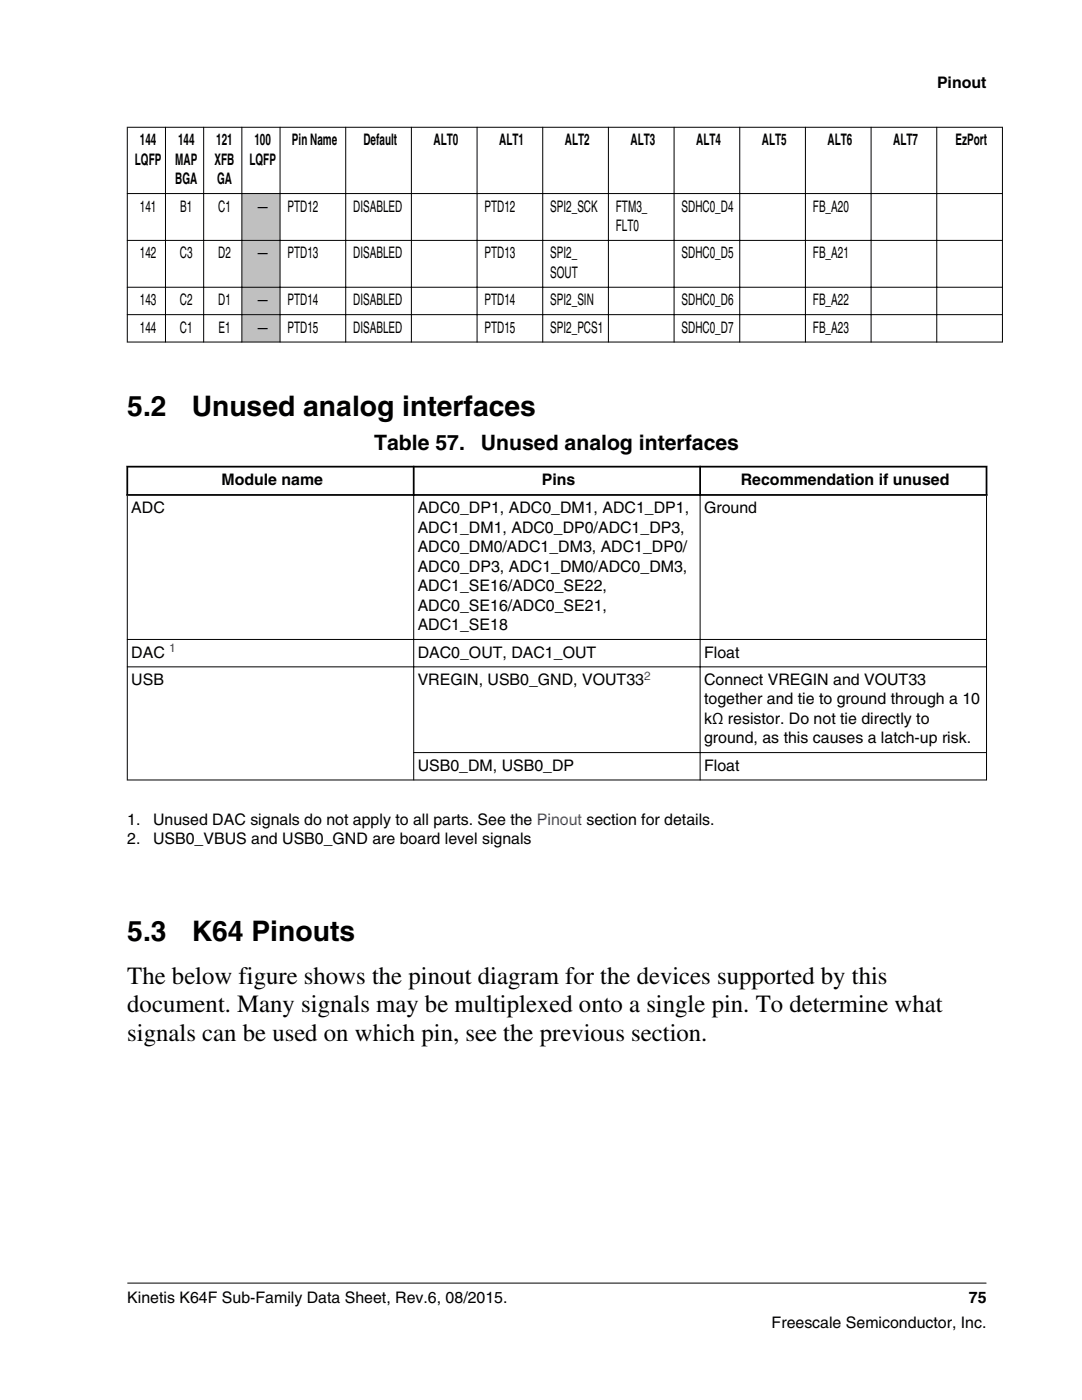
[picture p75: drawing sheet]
<svg xmlns="http://www.w3.org/2000/svg" width="216mm" height="279mm" viewBox="0 0 216 279" stroke-linecap="round" stroke-linejoin="round" font-family="sans-serif">
<defs><g id="words">
<g font-size="5.6">
<text x="25.4" y="83">5.2</text>
<text x="38.2" y="83">Unused analog interfaces</text>
<text x="25.4" y="187.8">5.3</text>
<text x="38.2" y="187.8">K64 Pinouts</text>
</g>
<g font-size="4.9">
<text x="25.4" y="196.4">The below figure shows the pinout diagram for the devices supported by this</text>
<text x="25.4" y="202.1">document. Many signals may be multiplexed onto a single pin. To determine what</text>
<text x="25.4" y="207.7">signals can be used on which pin, see the previous section.</text>
</g>
<g font-size="4.2">
<text x="74.7" y="89.9">Table 57.</text>
<text x="96" y="89.9">Unused analog interfaces</text>
</g>
<g font-size="3.2">
<text x="187" y="17.5">Pinout</text>
<text x="27.9" y="29">144</text>
<text x="35.5" y="29">144</text>
<text x="43.1" y="29">121</text>
<text x="50.8" y="29">100</text>
<text x="58.3" y="29">Pin Name</text>
<text x="72.5" y="29">Default</text>
<text x="86.5" y="29">ALT0</text>
<text x="99.6" y="29">ALT1</text>
<text x="112.7" y="29">ALT2</text>
<text x="125.8" y="29">ALT3</text>
<text x="138.9" y="29">ALT4</text>
<text x="152" y="29">ALT5</text>
<text x="165.1" y="29">ALT6</text>
<text x="178.2" y="29">ALT7</text>
<text x="190.7" y="29">EzPort</text>
<text x="26.9" y="32.9">LQFP</text>
<text x="35" y="32.9">MAP</text>
<text x="42.8" y="32.9">XFB</text>
<text x="49.8" y="32.9">LQFP</text>
<text x="35" y="36.8">BGA</text>
<text x="43.3" y="36.8">GA</text>
<text x="27.9" y="42.2">141</text>
<text x="36" y="42.2">B1</text>
<text x="43.5" y="42.2">C1</text>
<text x="51.4" y="42.2">—</text>
<text x="57.4" y="42.2">PTD12</text>
<text x="70.5" y="42.2">DISABLED</text>
<text x="96.7" y="42.2">PTD12</text>
<text x="109.8" y="42.2">SPI2_SCK</text>
<text x="122.9" y="42.2">FTM3_</text>
<text x="122.9" y="46.1">FLT0</text>
<text x="136" y="42.2">SDHC0_D4</text>
<text x="162.2" y="42.2">FB_A20</text>
<text x="27.9" y="51.6">142</text>
<text x="35.9" y="51.6">C3</text>
<text x="43.5" y="51.6">D2</text>
<text x="51.4" y="51.6">—</text>
<text x="57.4" y="51.6">PTD13</text>
<text x="70.5" y="51.6">DISABLED</text>
<text x="96.7" y="51.6">PTD13</text>
<text x="109.8" y="51.6">SPI2_</text>
<text x="136" y="51.6">SDHC0_D5</text>
<text x="162.2" y="51.6">FB_A21</text>
<text x="109.8" y="55.5">SOUT</text>
<text x="27.9" y="60.9">143</text>
<text x="35.9" y="60.9">C2</text>
<text x="43.5" y="60.9">D1</text>
<text x="51.4" y="60.9">—</text>
<text x="57.4" y="60.9">PTD14</text>
<text x="70.5" y="60.9">DISABLED</text>
<text x="96.7" y="60.9">PTD14</text>
<text x="109.8" y="60.9">SPI2_SIN</text>
<text x="136" y="60.9">SDHC0_D6</text>
<text x="162.2" y="60.9">FB_A22</text>
<text x="27.9" y="66.4">144</text>
<text x="35.9" y="66.4">C1</text>
<text x="43.6" y="66.4">E1</text>
<text x="51.4" y="66.4">—</text>
<text x="57.4" y="66.4">PTD15</text>
<text x="70.5" y="66.4">DISABLED</text>
<text x="96.7" y="66.4">PTD15</text>
<text x="109.8" y="66.4">SPI2_PCS1</text>
<text x="136" y="66.4">SDHC0_D7</text>
<text x="162.2" y="66.4">FB_A23</text>
<text x="44.2" y="96.8">Module name</text>
<text x="108.1" y="96.8">Pins</text>
<text x="147.8" y="96.8">Recommendation if unused</text>
<text x="26.2" y="102.5">ADC</text>
<text x="83.3" y="102.5">ADC0_DP1, ADC0_DM1, ADC1_DP1,</text>
<text x="83.3" y="106.4">ADC1_DM1, ADC0_DP0/ADC1_DP3,</text>
<text x="140.5" y="102.5">Ground</text>
<text x="83.3" y="110.2">ADC0_DM0/ADC1_DM3, ADC1_DP0/</text>
<text x="83.3" y="114.1">ADC0_DP3, ADC1_DM0/ADC0_DM3,</text>
<text x="83.3" y="118">ADC1_SE16/ADC0_SE22,</text>
<text x="83.3" y="121.9">ADC0_SE16/ADC0_SE21,</text>
<text x="83.3" y="125.8">ADC1_SE18</text>
<text x="26.2" y="131.2">DAC</text>
<text x="83.3" y="131.2">DAC0_OUT, DAC1_OUT</text>
<text x="140.5" y="131.2">Float</text>
<text x="26.2" y="136.7">USB</text>
<text x="83.3" y="136.7">VREGIN, USB0_GND, VOUT33</text>
<text x="140.5" y="136.7">Connect VREGIN and VOUT33</text>
<text x="140.5" y="140.6">together and tie to ground through a 10</text>
<text x="140.5" y="144.5">kΩ resistor. Do not tie directly to</text>
<text x="140.5" y="148.3">ground, as this causes a latch-up risk.</text>
<text x="83.3" y="153.8">USB0_DM, USB0_DP</text>
<text x="140.5" y="153.8">Float</text>
<text x="25.4" y="164.6">1.</text>
<text x="30.5" y="164.6">Unused DAC signals do not apply to all parts. See the Pinout section for details.</text>
<text x="25.4" y="168.4">2.</text>
<text x="30.5" y="168.4">USB0_VBUS and USB0_GND are board level signals</text>
<text x="25.4" y="260">Kinetis K64F Sub-Family Data Sheet, Rev.6, 08/2015.</text>
<text x="193.3" y="260">75</text>
<text x="154" y="265">Freescale Semiconductor, Inc.</text>
</g>
<g font-size="2.4" fill="#00f">
<text x="33.8" y="130.2">1</text>
<text x="128.5" y="135.6">2</text>
</g>
</g></defs>
<g fill="#c0c0c0">
<path d="M48.3 38.7h7.5v9.2h-7.5z" fill-rule="evenodd"/>
<path d="M48.3 48.1h7.5v9.1h-7.5z" fill-rule="evenodd"/>
<path d="M48.3 57.4h7.5v5.3h-7.5z" fill-rule="evenodd"/>
<path d="M48.3 62.9h7.5v5.3h-7.5z" fill-rule="evenodd"/>
</g>
<g fill="none" stroke="#000" stroke-width=".2">
<path d="M25.3 25.4h174.8M25.3 38.6h174.8M25.4 25.3v43.1M33 25.3v43.1M40.6 25.3v43.1M48.3 25.3v43.1M55.9 25.3v43.1M69 25.3v43.1M82.1 25.3v43.1M95.2 25.3v43.1M108.3 25.3v43.1M121.4 25.3v43.1"/>
<path d="M134.5 25.3v43.1M147.6 25.3v43.1M160.7 25.3v43.1M173.8 25.3v43.1M186.9 25.3v43.1M200 25.3v43.1M25.3 48h174.8M25.3 57.3h174.8M25.3 62.8h174.8M25.3 68.3h174.8"/>
</g>
<g fill="#fff">
<path d="M25.4 86.3h171.4v71.2h-171.4z" fill-rule="evenodd"/>
<path d="M25.6 93.3h56.8v5.3h-56.8z" fill-rule="evenodd"/>
<path d="M82.7 93.3h56.8v5.3h-56.8z" fill-rule="evenodd"/>
<path d="M139.9 93.3h56.8v5.3h-56.8z" fill-rule="evenodd"/>
<path d="M25.5 99h57v28.5h-57z" fill-rule="evenodd"/>
<path d="M82.6 99h57v28.5h-57z" fill-rule="evenodd"/>
<path d="M139.8 99h57v28.5h-57z" fill-rule="evenodd"/>
<path d="M25.5 127.7h57v5.3h-57z" fill-rule="evenodd"/>
<path d="M82.6 127.7h57v5.3h-57z" fill-rule="evenodd"/>
<path d="M139.8 127.7h57v5.3h-57z" fill-rule="evenodd"/>
<path d="M25.5 133.2h57v22.4h-57z" fill-rule="evenodd"/>
<path d="M82.6 133.2h57v16.9h-57z" fill-rule="evenodd"/>
<path d="M139.8 133.2h57v16.9h-57z" fill-rule="evenodd"/>
<path d="M82.6 150.3h57v5.3h-57z" fill-rule="evenodd"/>
<path d="M139.8 150.3h57v5.3h-57z" fill-rule="evenodd"/>
</g>
<path d="M25.2 93.1h171.8M25.2 98.8h171.8M25.4 93v6M82.5 93v6M139.7 93v6M196.8 93v6" fill="none" stroke="#000" stroke-width=".35"/>
<path d="M25.4 98.9v56.9M82.5 98.6v57.2M139.7 98.6v57.2M196.8 98.9v56.9M25.3 127.6h171.6M25.3 133.1h171.6M25.3 155.7h171.6M82.5 150.2h114.4M25.4 256.1h171.4" fill="none" stroke="#000" stroke-width=".2"/>
<use href="#words"/>
</svg>
